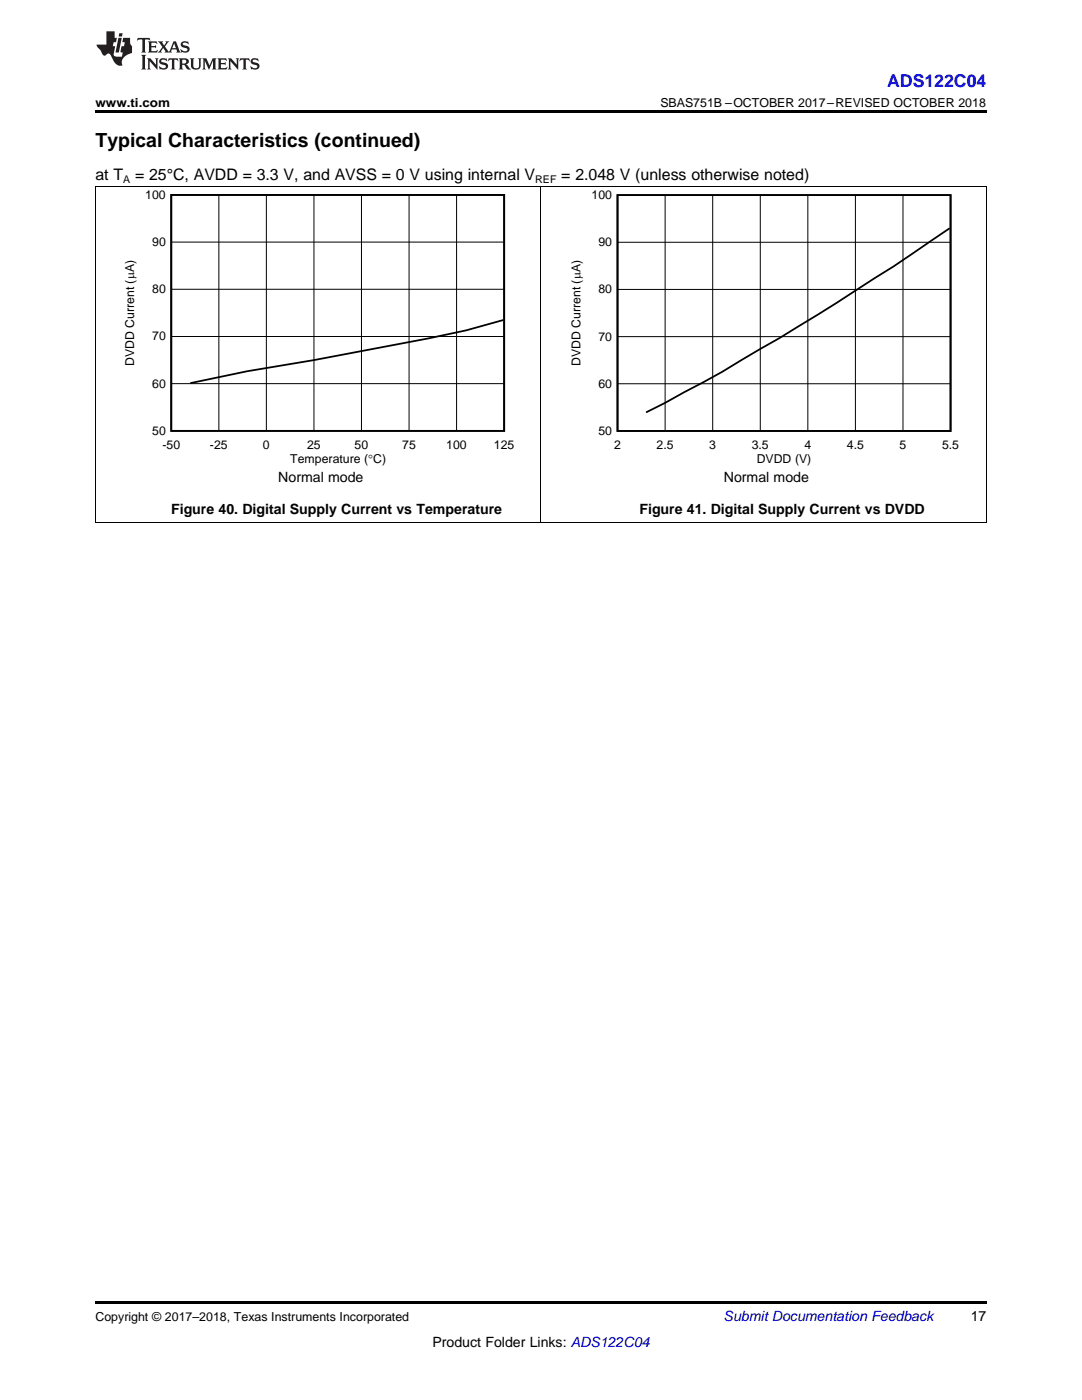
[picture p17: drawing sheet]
<svg xmlns="http://www.w3.org/2000/svg" width="216mm" height="279mm" viewBox="0 0 216 279" stroke-linecap="round" stroke-linejoin="round" font-family="sans-serif">
<defs><g id="words">
<text font-size="3.9" x="19" y="29.3">Typical Characteristics (continued)</text>
<text font-size="3.5" fill="#00f" x="177" y="17.3">ADS122C04</text>
<g font-size="3.2">
<text x="19" y="36">at T</text>
<text x="27" y="36">= 25°C, AVDD = 3.3 V, and AVSS = 0 V using internal V</text>
<text x="112" y="36">= 2.048 V (unless otherwise noted)</text>
</g>
<g font-size="2.8">
<text x="55.5" y="96.2">Normal mode</text>
<text x="144.4" y="96.2">Normal mode</text>
<text x="34.1" y="102.5">Figure 40. Digital Supply Current vs Temperature</text>
<text x="127.6" y="102.5">Figure 41. Digital Supply Current vs DVDD</text>
<text x="193.7" y="263.6">17</text>
<text x="86.3" y="268.9">Product Folder Links: ADS122C04</text>
</g>
<text font-size="2.8" fill="#0000c8" x="144.4" y="263.6">Submit Documentation Feedback</text>
<g font-size="2.5">
<text x="19" y="21.4">www.ti.com</text>
<text x="131.8" y="21.4">SBAS751B –OCTOBER 2017–REVISED OCTOBER 2018</text>
<text x="19" y="263.6">Copyright © 2017–2018, Texas Instruments Incorporated</text>
</g>
<g font-size="2.4">
<text x="29" y="39.7">100</text>
<text x="118" y="39.7">100</text>
<text x="30.4" y="49.1">90</text>
<text x="119.4" y="49.2">90</text>
<text x="30.4" y="58.5">80</text>
<text x="119.4" y="58.6">80</text>
<text x="30.4" y="68">70</text>
<text x="119.4" y="68">70</text>
<text x="26.8" y="73" transform="rotate(-90 26.8 73)">DVDD Current (PA)</text>
<text x="30.4" y="77.4">60</text>
<text x="115.8" y="73" transform="rotate(-90 115.8 73)">DVDD Current (PA)</text>
<text x="119.4" y="77.4">60</text>
<text x="30.4" y="86.8">50</text>
<text x="32.4" y="89.6">-50</text>
<text x="41.9" y="89.6">-25</text>
<text x="52.5" y="89.6">0</text>
<text x="61.3" y="89.6">25</text>
<text x="70.8" y="89.6">50</text>
<text x="80.3" y="89.6">75</text>
<text x="89.1" y="89.6">100</text>
<text x="98.6" y="89.6">125</text>
<text x="119.4" y="86.8">50</text>
<text x="122.5" y="89.6">2</text>
<text x="131" y="89.6">2.5</text>
<text x="141.5" y="89.6">3</text>
<text x="150" y="89.6">3.5</text>
<text x="160.5" y="89.6">4</text>
<text x="169" y="89.6">4.5</text>
<text x="179.5" y="89.6">5</text>
<text x="188" y="89.6">5.5</text>
<text x="57.9" y="92.4">Temperature (qC)</text>
<text x="151" y="92.4">DVDD (V)</text>
</g>
<g font-size="2.1">
<text x="24.6" y="36.6">A</text>
<text x="106.8" y="36.6">REF</text>
</g>
</g></defs>
<path d="M19 22h177.8v.5h-177.8zM19 259.7h177.8v.5h-177.8z" fill="#000"/>
<g fill="none" stroke="#000" stroke-width=".2">
<path d="M19 37.2h177.8M19.1 37.3v67M43.7 38.9v47.1M53.2 38.9v47.1M62.6 38.9v47.1M72.1 38.9v47.1M81.6 38.9v47.1M91.1 38.9v47.1M107.9 37.3v67M132.7 38.9v47.1M142.2 38.9v47.1M151.7 38.9v47.1"/>
<path d="M161.2 38.9v47.1M170.7 38.9v47.1M180.2 38.9v47.1M196.8 37.3v67M34.2 57.7h66.4M34.2 48.3h66.4M123.2 48.4h66.5M123.2 57.8h66.5M34.2 76.6h66.4M34.2 67.2h66.4M123.2 76.6h66.5M123.2 67.2h66.5"/>
<path d="M19 104.2h177.8"/>
</g>
<path d="M34.2 38.9h66.4v47.1h-66.4zM123.2 38.9h66.5v47.1h-66.5zM189.5 45.5l-3.6 2.5a271.5 271.5 0 0 1-15.2 10l-7.6 4.8-7.6 4.7-3.8 2.1a296.3 296.3 0 0 1-22.8 12.7M100.4 63.9l-7.4 2-7.6 1.7-22.8 4.3-13.2 2.2-11.4 2.4" fill="none" stroke="#000" stroke-width=".35"/>
<g fill="#231f20">
<path d="M27.5 7.6l-.1 .5 .4-.2h.6v.1v2.1l-.2 .4h1l-.3-.4v-2.1l.1-.1h.5l.5 .2-.2-.5zM29.5 8.3l.2 .3v1.5l-.2 .4h1.8l.2-.6a1.04 1.04 0 0 1-1.3 .2v-.7h.6l.3 .2v-.6l-.3 .2h-.6v-.6l.8-.1 .4 .3-.2-.5zM31.5 8.3l.9 1.1-.9 1.1h.8l-.2-.2 .5-.7 .4 .7-.2 .2h1.5l-.1-.2 .1-.4h.9l.1 .4-.2 .2h1l-.3-.3-.7-1.9h-.5l-.9 2-.8-1 .9-1h-.8l.1 .3-.3 .5-.4-.6 .2-.2zM34.7 8.6l.4 1h-.7zM36.3 8.4a.63 .63 0 0 0-.2 .7 .63 .63 0 0 0 .6 .4l.6 .2 .1 .2a.75 .75 0 0 1-.7 .4 .75 .75 0 0 1-.6-.5l.1 .7 .1-.1a1.11 1.11 0 0 0 1.5-.6 1.13 1.13 0 0 0-1.2-.8l-.1-.4a1.04 1.04 0 0 1 1.2 .2l-.2-.5-.1 .1-.5-.2zM28.2 10.9l.2 .4v2.2l-.2 .4h1l-.3-.4v-2.2l.3-.4zM29.3 11.6l.3 .4v1.5l-.3 .4h.8l-.2-.4v-1.3l1.5 1.7v-1.9l.2-.4h-.7l.2 .4v.9l-1.1-1.3zM32 11.8a.62 .62 0 0 0-.2 .7 .62 .62 0 0 0 .6 .4l.6 .1 .1 .3a.76 .76 0 0 1-.7 .3 .76 .76 0 0 1-.6-.4l.1 .7 .1-.1a1.11 1.11 0 0 0 1.5-.6 1.13 1.13 0 0 0-1.2-.8l-.1-.4a1.04 1.04 0 0 1 1.2 .2l-.2-.6-.1 .1-.5-.1zM33.7 11.6l-.2 .6a.61 .61 0 0 1 .8-.3v1.6l-.2 .4h.9l-.2-.4v-1.6a.63 .63 0 0 1 .8 .3l-.2-.6zM35.6 11.6l.3 .4v1.5l-.3 .4h1l-.2-.2v-.8l.5 .2a.76 .76 0 0 0 1.2 .7l-1-1a.58 .58 0 0 0 .6-.5 .58 .58 0 0 0-.5-.6zM36.4 11.9h.1a.45 .45 0 0 1 .5 .1 .45 .45 0 0 1 .1 .5l-.7 .2zM37.9 11.6l.2 .2a2.17 2.17 0 0 0 .3 1.9 .99 .99 0 0 0 1.6-.6v-1.1l.2-.4h-.7l.2 .2a1.92 1.92 0 0 1-.2 1.8 .6 .6 0 0 1-.9-.5v-1.1l.2-.4zM40.4 11.6l.2 .4v1.5l-.2 .4h.7l-.2-.4v-1.4l.8 1.8 .8-1.8v1.4l-.2 .4h.9l-.2-.4v-1.5l.2-.4h-.8l-.6 1.5-.6-1.5zM43.4 11.6l.2 .4v1.5l-.2 .4h1.8l.2-.6a1.04 1.04 0 0 1-1.3 .1v-.6h.5l.4 .2v-.6l-.4 .2h-.5v-.7h.8l.3 .3-.1-.6zM45.5 11.6l.2 .4v1.5l-.2 .4h.7l-.2-.4v-1.3l1.5 1.7v-1.9l.2-.4h-.7l.2 .4v.9l-1.1-1.3zM47.9 11.6l-.1 .6a.61 .61 0 0 1 .8-.3v1.6l-.3 .4h1l-.3-.4 .1-1.6a.63 .63 0 0 1 .7 .3l-.1-.6zM50.2 11.8a.62 .62 0 0 0-.2 .7 .62 .62 0 0 0 .6 .4l.6 .1 .2 .3a.76 .76 0 0 1-.8 .3 .76 .76 0 0 1-.6-.4l.1 .7 .2-.1a1.11 1.11 0 0 0 1.5-.6 1.13 1.13 0 0 0-1.3-.8l-.1-.4a1.04 1.04 0 0 1 1.2 .2l-.1-.6-.2 .1-.5-.1z"/>
<path d="M21.2 6.3v2.6h-1.9l.1 .4 .7 .9a.91 .91 0 0 0 1 .8 .56 .56 0 0 1 .5-.3 .56 .56 0 0 1 .5 .3l.4 .8a1.53 1.53 0 0 0 1.9 1.2 1.54 1.54 0 0 1 1-2.1l.9-.3v-1.4a1.52 1.52 0 0 1-.3-1.6h-1.4l-.2 .8h.5l-.2 .8h-.4l-.2 1v.2l.4 .1-.2 .8a1.93 1.93 0 0 1-1.6-.3l.3-1.8h-.5l.2-.8h.4l.2-.8h-.4v-1.3zM23.6 7.6l-.6 2.9h.7l.6-2.9zM23.8 6.6l-.1 .7h.6l.2-.7z"/>
</g>
<use href="#words"/>
</svg>
